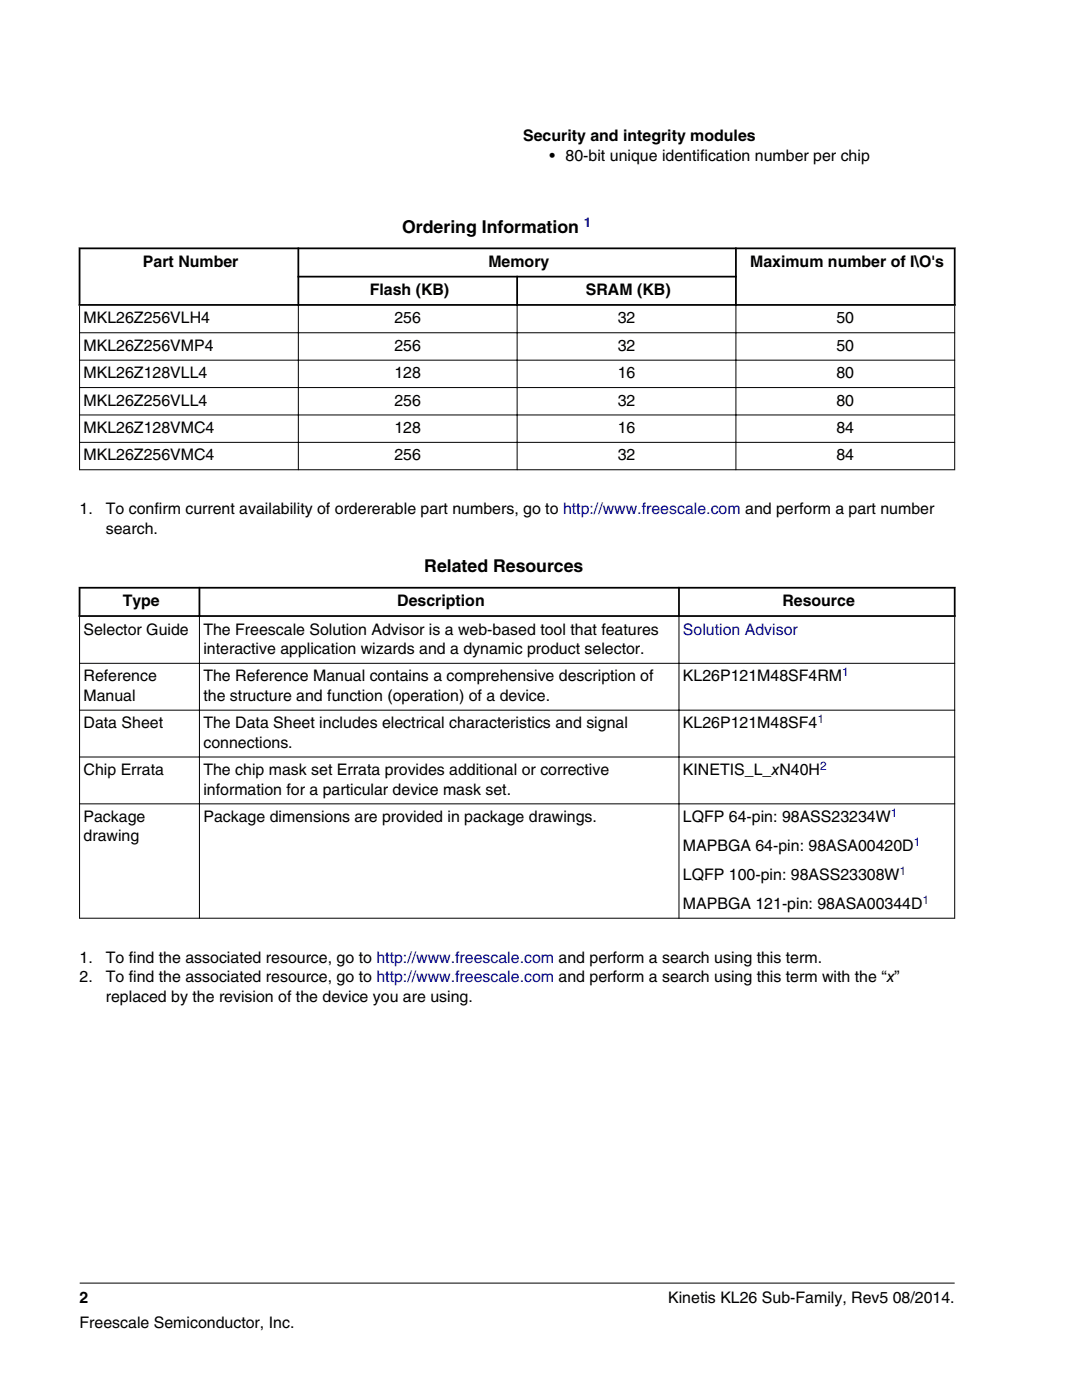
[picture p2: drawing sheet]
<svg xmlns="http://www.w3.org/2000/svg" width="216mm" height="279mm" viewBox="0 0 216 279" stroke-linecap="round" stroke-linejoin="round" font-family="sans-serif">
<defs><g id="words">
<g font-size="3.5">
<text x="80.3" y="46.5">Ordering Information</text>
<text x="84.7" y="114.2">Related Resources</text>
</g>
<g font-size="3.2">
<text x="104.4" y="28.2">Security and integrity modules</text>
<text x="109.6" y="32.1">• 80-bit unique identification number per chip</text>
<text x="28.5" y="53.3">Part Number</text>
<text x="97.5" y="53.3">Memory</text>
<text x="149.7" y="53.3">Maximum number of I\O's</text>
<text x="73.8" y="58.9">Flash (KB)</text>
<text x="116.9" y="58.9">SRAM (KB)</text>
<text x="16.7" y="64.5">MKL26Z256VLH4</text>
<text x="78.7" y="64.5">256</text>
<text x="123.3" y="64.5">32</text>
<text x="166.9" y="64.5">50</text>
<text x="16.7" y="70">MKL26Z256VMP4</text>
<text x="78.7" y="70">256</text>
<text x="123.3" y="70">32</text>
<text x="166.9" y="70">50</text>
<text x="16.7" y="75.5">MKL26Z128VLL4</text>
<text x="78.7" y="75.5">128</text>
<text x="123.3" y="75.5">16</text>
<text x="166.9" y="75.5">80</text>
<text x="16.7" y="81">MKL26Z256VLL4</text>
<text x="78.7" y="81">256</text>
<text x="123.3" y="81">32</text>
<text x="166.9" y="81">80</text>
<text x="16.7" y="86.4">MKL26Z128VMC4</text>
<text x="78.7" y="86.4">128</text>
<text x="123.3" y="86.4">16</text>
<text x="166.9" y="86.4">84</text>
<text x="16.7" y="91.9">MKL26Z256VMC4</text>
<text x="78.7" y="91.9">256</text>
<text x="123.3" y="91.9">32</text>
<text x="166.9" y="91.9">84</text>
<text x="15.9" y="102.6">1.</text>
<text x="21.1" y="102.6">To confirm current availability of ordererable part numbers, go to http://www.freescale.com and perform a part number</text>
<text x="21.1" y="106.5">search.</text>
<text x="24.5" y="121">Type</text>
<text x="79.3" y="121">Description</text>
<text x="156.1" y="121">Resource</text>
<text x="16.7" y="126.6">Selector Guide</text>
<text x="40.6" y="126.6">The Freescale Solution Advisor is a web-based tool that features</text>
<text x="40.6" y="130.5">interactive application wizards and a dynamic product selector.</text>
<text x="16.7" y="136">Reference</text>
<text x="40.6" y="136">The Reference Manual contains a comprehensive description of</text>
<text x="136.3" y="136">KL26P121M48SF4RM</text>
<text x="16.7" y="139.9">Manual</text>
<text x="40.6" y="139.9">the structure and function (operation) of a device.</text>
<text x="16.7" y="145.3">Data Sheet</text>
<text x="40.6" y="145.3">The Data Sheet includes electrical characteristics and signal</text>
<text x="40.6" y="149.2">connections.</text>
<text x="136.3" y="145.3">KL26P121M48SF4</text>
<text x="16.7" y="154.7">Chip Errata</text>
<text x="40.6" y="154.7">The chip mask set Errata provides additional or corrective</text>
<text x="136.3" y="154.7">KINETIS_L_xN40H</text>
<text x="40.6" y="158.6">information for a particular device mask set.</text>
<text x="16.7" y="164">Package</text>
<text x="16.7" y="167.9">drawing</text>
<text x="40.6" y="164">Package dimensions are provided in package drawings.</text>
<text x="136.3" y="164">LQFP 64-pin: 98ASS23234W</text>
<text x="136.3" y="169.8">MAPBGA 64-pin: 98ASA00420D</text>
<text x="136.3" y="175.6">LQFP 100-pin: 98ASS23308W</text>
<text x="136.3" y="181.4">MAPBGA 121-pin: 98ASA00344D</text>
<text x="15.9" y="196">2.</text>
<text x="15.9" y="192.1">1.</text>
<text x="21.1" y="196">To find the associated resource, go to http://www.freescale.com and perform a search using this term with the “x”</text>
<text x="21.1" y="192.1">To find the associated resource, go to http://www.freescale.com and perform a search using this term.</text>
<text x="21.1" y="199.9">replaced by the revision of the device you are using.</text>
<text x="15.9" y="260">2</text>
<text x="133.3" y="260">Kinetis KL26 Sub-Family, Rev5 08/2014.</text>
<text x="15.9" y="265">Freescale Semiconductor, Inc.</text>
</g>
<text font-size="3.2" fill="#00f" x="136.3" y="126.6">Solution Advisor</text>
<text font-size="2.6" fill="#00f" x="116.5" y="45.3">1</text>
<g font-size="2.4" fill="#00f">
<text x="168" y="134.9">1</text>
<text x="163.1" y="144.3">1</text>
<text x="163.6" y="153.6">2</text>
<text x="177.7" y="163">1</text>
<text x="182.3" y="168.8">1</text>
<text x="179.5" y="174.5">1</text>
<text x="184.1" y="180.3">1</text>
</g>
</g></defs>
<path d="M15.7 49.6h175M15.9 49.4v11.6M59.4 55.2h87.6M59.5 49.4v11.6M103.2 55v6M146.8 49.4v11.6M190.5 49.4v11.6M15.7 60.9h175" fill="none" stroke="#000" stroke-width=".35"/>
<path d="M15.8 66.4h174.8M15.8 71.9h174.8M15.8 77.3h174.8M15.9 61v32.8M59.5 60.6v33.2M103.2 60.6v33.2M146.8 60.6v33.2M190.5 61v32.8M15.8 82.8h174.8M15.8 88.3h174.8M15.8 93.8h174.8" fill="none" stroke="#000" stroke-width=".2"/>
<g fill="#fff">
<path d="M15.9 111.1h174.6v74h-174.6z" fill-rule="evenodd"/>
<path d="M16.1 117.5h23.5v5.3h-23.5z" fill-rule="evenodd"/>
<path d="M40 117.5h95.3v5.3h-95.3z" fill-rule="evenodd"/>
<path d="M135.7 117.5h54.6v5.3h-54.6z" fill-rule="evenodd"/>
<path d="M16 123.1h23.7v9.2h-23.7z" fill-rule="evenodd"/>
<path d="M39.9 123.1h95.5v9.2h-95.5z" fill-rule="evenodd"/>
<path d="M135.6 123.1h54.8v9.2h-54.8z" fill-rule="evenodd"/>
<path d="M16 132.5h23.7v9.1h-23.7z" fill-rule="evenodd"/>
<path d="M39.9 132.5h95.5v9.1h-95.5z" fill-rule="evenodd"/>
<path d="M135.6 132.5h54.8v9.1h-54.8z" fill-rule="evenodd"/>
<path d="M16 141.8h23.7v9.2h-23.7z" fill-rule="evenodd"/>
<path d="M39.9 141.8h95.5v9.2h-95.5z" fill-rule="evenodd"/>
<path d="M135.6 141.8h54.8v9.2h-54.8z" fill-rule="evenodd"/>
<path d="M16 151.2h23.7v9.1h-23.7z" fill-rule="evenodd"/>
<path d="M39.9 151.2h95.5v9.1h-95.5z" fill-rule="evenodd"/>
<path d="M135.6 151.2h54.8v9.1h-54.8z" fill-rule="evenodd"/>
<path d="M16 160.5h23.7v22.7h-23.7z" fill-rule="evenodd"/>
<path d="M39.9 160.5h95.5v22.7h-95.5z" fill-rule="evenodd"/>
<path d="M135.6 160.5h54.8v22.7h-54.8z" fill-rule="evenodd"/>
</g>
<path d="M15.7 117.3h175M15.9 117.1v6M39.8 117.1v6M135.5 117.1v6M190.5 117.1v6M15.7 122.9h175" fill="none" stroke="#000" stroke-width=".35"/>
<path d="M15.8 132.4h174.8M15.9 123.1v60.2M39.8 122.7v60.6M135.5 122.7v60.6M190.5 123.1v60.2M15.8 141.7h174.8M15.8 151.1h174.8M15.8 160.4h174.8M15.8 183.3h174.8M15.9 256.1h174.6" fill="none" stroke="#000" stroke-width=".2"/>
<use href="#words"/>
</svg>
